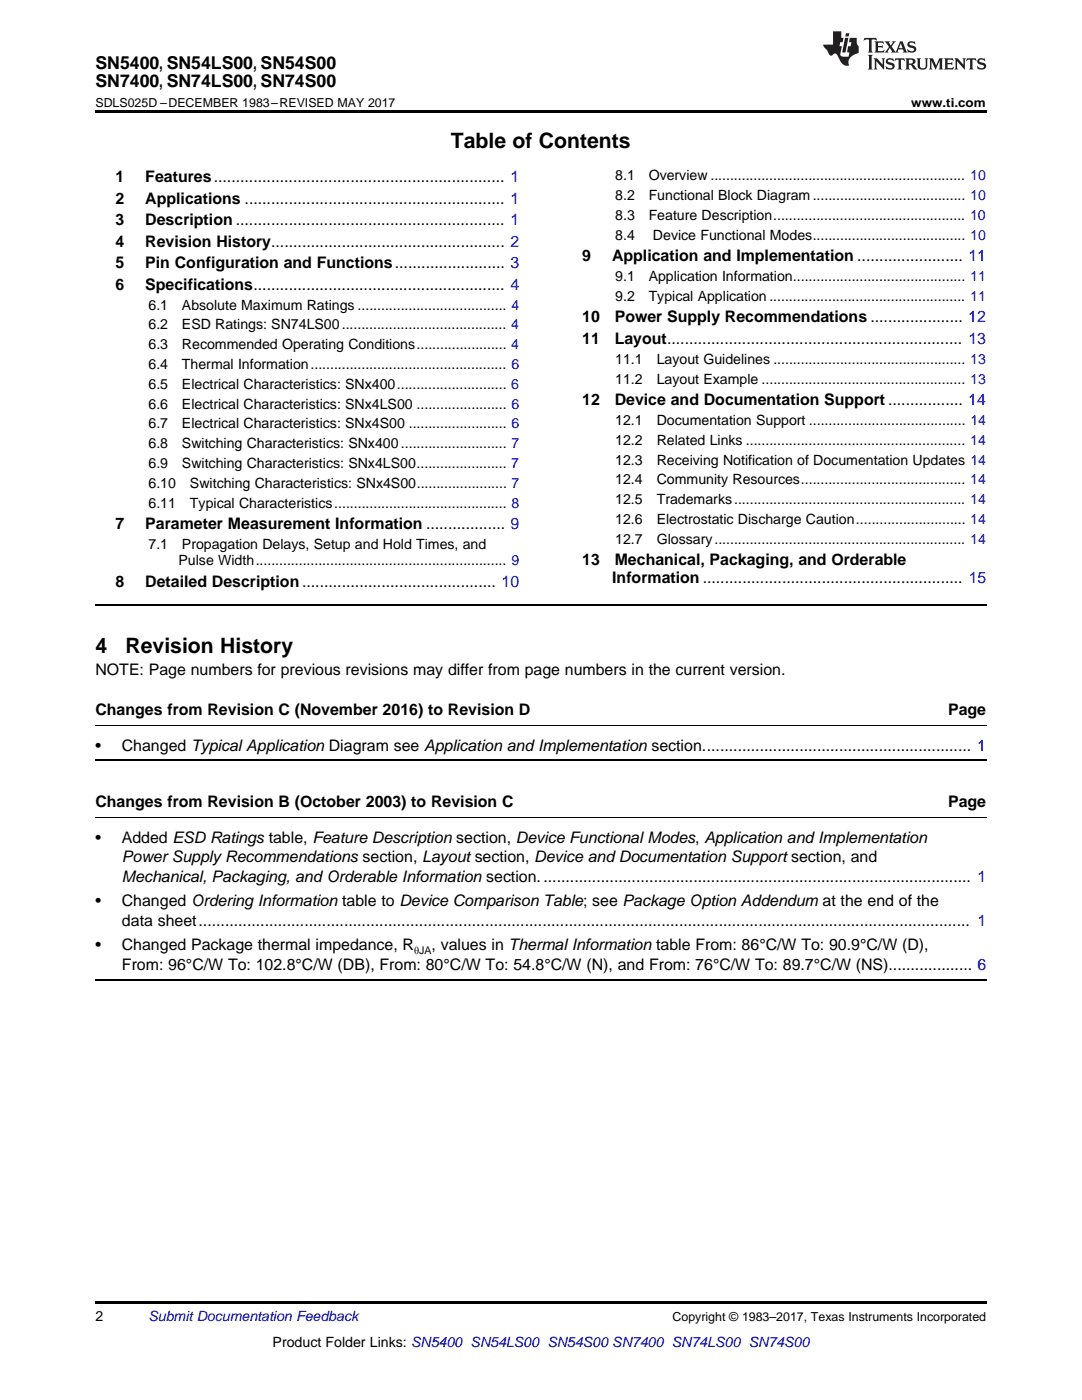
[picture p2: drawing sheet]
<svg xmlns="http://www.w3.org/2000/svg" width="216mm" height="279mm" viewBox="0 0 216 279" stroke-linecap="round" stroke-linejoin="round" font-family="sans-serif">
<defs><g id="words">
<g font-size="4.2">
<text x="90" y="29.6">Table of Contents</text>
<text x="19" y="130.4">4</text>
<text x="25" y="130.4">Revision History</text>
</g>
<g font-size="3.5">
<text x="19" y="13.8">SN5400, SN54LS00, SN54S00</text>
<text x="19" y="17.3">SN7400, SN74LS00, SN74S00</text>
</g>
<g font-size="3.2">
<text x="23" y="36.3">1</text>
<text x="23" y="40.6">2</text>
<text x="29" y="36.3">Features.................................................................. 1</text>
<text x="29" y="40.6">Applications ........................................................... 1</text>
<text x="23" y="44.9">3</text>
<text x="29" y="44.9">Description ............................................................. 1</text>
<text x="23" y="49.2">4</text>
<text x="23" y="53.6">5</text>
<text x="29" y="49.2">Revision History..................................................... 2</text>
<text x="29" y="53.6">Pin Configuration and Functions......................... 3</text>
<text x="116.2" y="52.1">9</text>
<text x="122.1" y="52.1">Application and Implementation ........................ 11</text>
<text x="23" y="57.9">6</text>
<text x="29" y="57.9">Specifications......................................................... 4</text>
<text x="116.2" y="64.3">10</text>
<text x="122.7" y="64.3">Power Supply Recommendations ..................... 12</text>
<text x="116.2" y="68.7">11</text>
<text x="122.7" y="68.7">Layout................................................................... 13</text>
<text x="116.2" y="80.9">12</text>
<text x="122.7" y="80.9">Device and Documentation Support ................. 14</text>
<text x="23" y="105.6">7</text>
<text x="29" y="105.6">Parameter Measurement Information .................. 9</text>
<text x="116.2" y="112.8">13</text>
<text x="122.7" y="112.8">Mechanical, Packaging, and Orderable</text>
<text x="23" y="117.1">8</text>
<text x="29" y="117.1">Detailed Description............................................ 10</text>
<text x="122.2" y="116.3">Information ........................................................... 15</text>
<text x="19" y="134.7">NOTE: Page numbers for previous revisions may differ from page numbers in the current version.</text>
<text x="19" y="142.8">Changes from Revision C (November 2016) to Revision D</text>
<text x="189.2" y="142.8">Page</text>
<text x="19" y="149.8">•</text>
<text x="24.3" y="149.8">Changed Typical Application Diagram see Application and Implementation section............................................................. 1</text>
<text x="19" y="161.1">Changes from Revision B (October 2003) to Revision C</text>
<text x="189.2" y="161.1">Page</text>
<text x="19" y="168.2">•</text>
<text x="24.3" y="168.2">Added ESD Ratings table, Feature Description section, Device Functional Modes, Application and Implementation</text>
<text x="24.3" y="172">Power Supply Recommendations section, Layout section, Device and Documentation Support section, and</text>
<text x="24.3" y="175.9">Mechanical, Packaging, and Orderable Information section.................................................................................................. 1</text>
<text x="19" y="180.9">•</text>
<text x="24.3" y="180.9">Changed Ordering Information table to Device Comparison Table; see Package Option Addendum at the end of the</text>
<text x="24.3" y="184.7">data sheet............................................................................................................................................................................... 1</text>
<text x="19" y="189.7">•</text>
<text x="24.3" y="189.7">Changed Package thermal impedance, R</text>
<text x="86.1" y="189.7">, values in Thermal Information table From: 86°C/W To: 90.9°C/W (D),</text>
<text x="24.3" y="193.6">From: 96°C/W To: 102.8°C/W (DB), From: 80°C/W To: 54.8°C/W (N), and From: 76°C/W To: 89.7°C/W (NS)................... 6</text>
</g>
<g font-size="2.8">
<text x="122.8" y="36">8.1</text>
<text x="129.4" y="36">Overview ................................................................. 10</text>
<text x="122.8" y="39.9">8.2</text>
<text x="129.4" y="39.9">Functional Block Diagram....................................... 10</text>
<text x="122.8" y="43.9">8.3</text>
<text x="122.8" y="47.8">8.4</text>
<text x="129.4" y="43.9">Feature Description................................................. 10</text>
<text x="130.3" y="47.8">Device Functional Modes....................................... 10</text>
<text x="122.8" y="56.1">9.1</text>
<text x="129.4" y="56.1">Application Information............................................ 11</text>
<text x="29.6" y="61.8">6.1</text>
<text x="29.6" y="65.8">6.2</text>
<text x="36.3" y="61.8">Absolute Maximum Ratings ...................................... 4</text>
<text x="36.3" y="65.8">ESD Ratings: SN74LS00.......................................... 4</text>
<text x="122.8" y="60">9.2</text>
<text x="129.4" y="60">Typical Application .................................................. 11</text>
<text x="29.6" y="69.7">6.3</text>
<text x="36.3" y="69.7">Recommended Operating Conditions....................... 4</text>
<text x="29.6" y="73.7">6.4</text>
<text x="29.6" y="77.6">6.5</text>
<text x="36.3" y="73.7">Thermal Information.................................................. 6</text>
<text x="36.3" y="77.6">Electrical Characteristics: SNx400............................ 6</text>
<text x="122.8" y="72.6">11.1</text>
<text x="122.8" y="76.6">11.2</text>
<text x="131" y="72.6">Layout Guidelines ................................................. 13</text>
<text x="131" y="76.6">Layout Example .................................................... 13</text>
<text x="29.6" y="81.6">6.6</text>
<text x="36.3" y="81.6">Electrical Characteristics: SNx4LS00 ....................... 6</text>
<text x="29.6" y="85.5">6.7</text>
<text x="29.6" y="89.5">6.8</text>
<text x="36.3" y="85.5">Electrical Characteristics: SNx4S00 ......................... 6</text>
<text x="36.3" y="89.5">Switching Characteristics: SNx400........................... 7</text>
<text x="122.8" y="84.8">12.1</text>
<text x="122.8" y="88.8">12.2</text>
<text x="131" y="84.8">Documentation Support ........................................ 14</text>
<text x="131" y="88.8">Related Links ........................................................ 14</text>
<text x="29.6" y="93.4">6.9</text>
<text x="36.3" y="93.4">Switching Characteristics: SNx4LS00....................... 7</text>
<text x="122.8" y="92.7">12.3</text>
<text x="131" y="92.7">Receiving Notification of Documentation Updates 14</text>
<text x="29.6" y="97.4">6.10</text>
<text x="29.6" y="101.3">6.11</text>
<text x="37.9" y="97.4">Switching Characteristics: SNx4S00....................... 7</text>
<text x="37.9" y="101.3">Typical Characteristics............................................ 8</text>
<text x="122.8" y="96.7">12.4</text>
<text x="122.8" y="100.6">12.5</text>
<text x="131" y="96.7">Community Resources.......................................... 14</text>
<text x="131" y="100.6">Trademarks........................................................... 14</text>
<text x="122.8" y="104.6">12.6</text>
<text x="131" y="104.6">Electrostatic Discharge Caution............................ 14</text>
<text x="29.6" y="109.6">7.1</text>
<text x="35.6" y="112.7">Pulse Width................................................................ 9</text>
<text x="36.3" y="109.6">Propagation Delays, Setup and Hold Times, and</text>
<text x="122.8" y="108.5">12.7</text>
<text x="131" y="108.5">Glossary................................................................ 14</text>
<text x="19" y="263.6">2</text>
<text x="54.4" y="268.9">Product Folder Links: SN5400 SN54LS00 SN54S00 SN7400 SN74LS00 SN74S00</text>
</g>
<text font-size="2.8" fill="#0000c8" x="29.6" y="263.6">Submit Documentation Feedback</text>
<g font-size="2.5">
<text x="19" y="21.4">SDLS025D –DECEMBER 1983–REVISED MAY 2017</text>
<text x="181.8" y="21.4">www.ti.com</text>
<text x="134.2" y="263.6">Copyright © 1983–2017, Texas Instruments Incorporated</text>
</g>
<text font-size="2.1" x="82.6" y="190.3">θJA</text>
</g></defs>
<path d="M19 22h177.8v.5h-177.8zM19 259.7h177.8v.5h-177.8z" fill="#000"/>
<path d="M19 120.8h177.8M19 151.8h177.8M19 195.5h177.8" fill="none" stroke="#000" stroke-width=".35"/>
<path d="M19 144.8h177.8M19 163.2h177.8" fill="none" stroke="#000" stroke-width=".2"/>
<g fill="#231f20">
<path d="M172.5 7.6l-.1 .5 .4-.2h.6v.1v2.1l-.2 .4h.9l-.2-.4v-2.1l.1-.1h.5l.5 .2-.2-.5zM174.5 8.3l.2 .3v1.5l-.2 .4h1.8l.2-.6a1.04 1.04 0 0 1-1.3 .2v-.7h.6l.3 .2v-.6l-.3 .2h-.6v-.6l.8-.1 .4 .3-.2-.5zM176.5 8.3l.9 1.1-.9 1.1h.8l-.2-.2 .4-.7 .5 .7-.2 .2h1.5l-.2-.2 .2-.4h.9l.1 .4-.2 .2h1l-.3-.3-.7-1.9h-.5l-.9 2-.8-1 .9-1h-.8l.1 .3-.4 .5-.3-.6 .1-.2zM179.7 8.6l.4 1h-.7zM181.3 8.4a.63 .63 0 0 0-.2 .7 .63 .63 0 0 0 .6 .4l.6 .2 .1 .2a.75 .75 0 0 1-.7 .4 .75 .75 0 0 1-.6-.5l.1 .7 .1-.1a1.11 1.11 0 0 0 1.5-.6 1.13 1.13 0 0 0-1.2-.8l-.1-.4a1.04 1.04 0 0 1 1.2 .2l-.2-.5-.2 .1-.4-.2zM173.2 10.9l.2 .4v2.2l-.2 .4h1l-.3-.4v-2.2l.3-.4zM174.3 11.6l.3 .4v1.5l-.3 .4h.8l-.2-.4v-1.3l1.5 1.7v-1.9l.2-.4h-.7l.2 .4v.9l-1.1-1.3zM177 11.8a.62 .62 0 0 0-.2 .7 .62 .62 0 0 0 .6 .4l.6 .1 .1 .3a.76 .76 0 0 1-.7 .3 .76 .76 0 0 1-.7-.4l.2 .7 .1-.1a1.11 1.11 0 0 0 1.5-.6 1.13 1.13 0 0 0-1.2-.8l-.1-.4a1.04 1.04 0 0 1 1.2 .2l-.2-.6-.2 .1-.5-.1zM178.7 11.6l-.2 .6a.61 .61 0 0 1 .8-.3v1.6l-.2 .4h.9l-.2-.4v-1.6a.63 .63 0 0 1 .7 .3l-.1-.6zM180.6 11.6l.3 .4v1.5l-.3 .4h1l-.2-.2-.1-.8 .6 .2a.76 .76 0 0 0 1.2 .7l-1-1a.58 .58 0 0 0 .6-.5 .58 .58 0 0 0-.5-.6zM181.4 11.9h.1a.45 .45 0 0 1 .5 .1 .45 .45 0 0 1 .1 .5l-.8 .2zM182.9 11.6l.2 .2a2.17 2.17 0 0 0 .3 1.9 .99 .99 0 0 0 1.6-.6v-1.1l.2-.4h-.7l.2 .2a1.92 1.92 0 0 1-.2 1.8 .6 .6 0 0 1-.9-.5v-1.1l.2-.4zM185.4 11.6l.2 .4v1.5l-.2 .4h.7l-.2-.4v-1.4l.8 1.8 .8-1.8v1.4l-.2 .4h.9l-.2-.4v-1.5l.2-.4h-.8l-.6 1.5-.6-1.5zM188.4 11.6l.2 .4v1.5l-.2 .4h1.8l.1-.6a1.04 1.04 0 0 1-1.2 .1v-.6h.5l.4 .2v-.6l-.4 .2h-.5v-.7h.8l.3 .3-.1-.6zM190.5 11.6l.2 .4v1.5l-.2 .4h.7l-.2-.4v-1.3l1.5 1.7v-1.9l.2-.4h-.7l.2 .4v.9l-1.1-1.3zM192.9 11.6l-.1 .6a.61 .61 0 0 1 .7-.3l.1 1.6-.3 .4h1l-.3-.4 .1-1.6a.63 .63 0 0 1 .7 .3l-.1-.6zM195.2 11.8a.62 .62 0 0 0-.2 .7 .62 .62 0 0 0 .6 .4l.6 .1 .1 .3a.76 .76 0 0 1-.7 .3 .76 .76 0 0 1-.6-.4l.1 .7 .1-.1a1.11 1.11 0 0 0 1.6-.6 1.13 1.13 0 0 0-1.3-.8l-.1-.4a1.04 1.04 0 0 1 1.2 .2l-.1-.6-.2 .1-.5-.1z"/>
<path d="M166.2 6.3v2.6h-1.9v.4l.8 .9a.91 .91 0 0 0 1 .8 .56 .56 0 0 1 .5-.3 .56 .56 0 0 1 .5 .3l.4 .8a1.53 1.53 0 0 0 1.9 1.2 1.54 1.54 0 0 1 1-2.1l.9-.3v-1.4a1.52 1.52 0 0 1-.4-1.6h-1.3l-.2 .8h.5l-.2 .8h-.5l-.1 1v.2l.4 .1-.2 .8a1.93 1.93 0 0 1-1.6-.3l.3-1.8h-.5l.2-.8h.4l.2-.8h-.4v-1.3zM168.6 7.6l-.6 2.9h.7l.6-2.9zM168.8 6.6l-.1 .7h.6l.2-.7z"/>
</g>
<use href="#words"/>
</svg>
